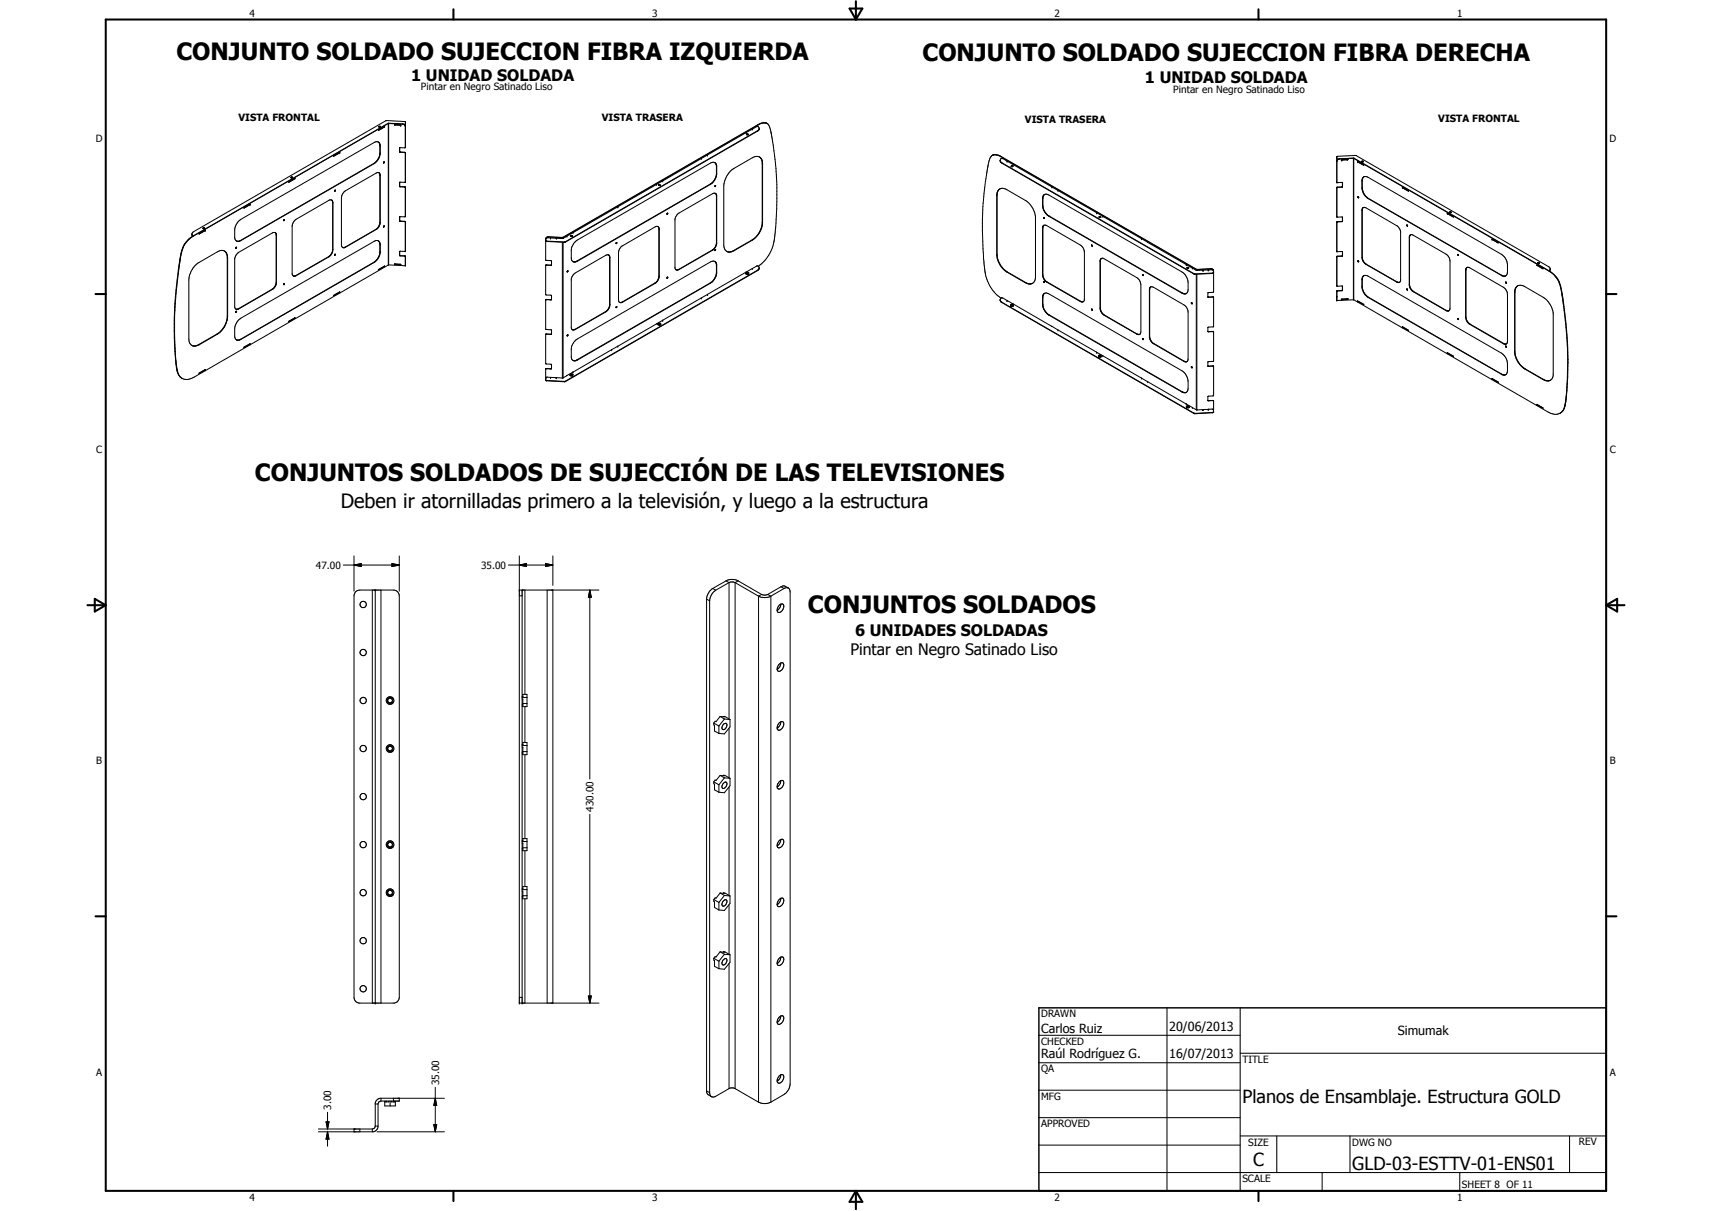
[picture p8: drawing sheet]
<svg xmlns="http://www.w3.org/2000/svg" width="594mm" height="420mm" viewBox="0 0 594 420" stroke-linecap="round" stroke-linejoin="round" font-family="sans-serif">
<defs><g id="words">
<g font-size="8.2">
<text x="61.2" y="20.7">CONJUNTO SOLDADO SUJECCION FIBRA IZQUIERDA</text>
<text x="320.1" y="21.3">CONJUNTO SOLDADO SUJECCION FIBRA DERECHA</text>
<text x="88.5" y="166.8">CONJUNTOS SOLDADOS DE SUJECCIÓN DE LAS TELEVISIONES</text>
<text x="280.4" y="212.9">CONJUNTOS SOLDADOS</text>
</g>
<text font-size="6.9" x="118.2" y="176.2">Deben ir atornilladas primero a la televisión, y luego a la estructura</text>
<g font-size="6.3">
<text x="431.1" y="382.6">Planos de Ensamblaje. Estructura GOLD</text>
<text x="434.8" y="404.7">C</text>
<text x="469.2" y="406">GLD-03-ESTTV-01-ENS01</text>
</g>
<g font-size="5.5">
<text x="142.7" y="28">1 UNIDAD SOLDADA</text>
<text x="397.3" y="28.7">1 UNIDAD SOLDADA</text>
<text x="296.8" y="220.6">6 UNIDADES SOLDADAS</text>
<text x="295.1" y="227.1">Pintar en Negro Satinado Liso</text>
</g>
<g font-size="4.4">
<text x="361.3" y="358.4">Carlos Ruiz</text>
<text x="405.7" y="357.7">20/06/2013</text>
<text x="485" y="359.2">Simumak</text>
<text x="361.3" y="367.1">Raúl Rodríguez G.</text>
<text x="405.7" y="367.2">16/07/2013</text>
</g>
<g font-size="3.5">
<text x="86.6" y="5.8">4</text>
<text x="226.3" y="5.8">3</text>
<text x="365.9" y="5.8">2</text>
<text x="505.6" y="5.8">1</text>
<text x="146.1" y="31.4">Pintar en Negro Satinado Liso</text>
<text x="407.1" y="32.3">Pintar en Negro Satinado Liso</text>
<text x="82.7" y="42">VISTA FRONTAL</text>
<text x="208.8" y="42.1">VISTA TRASERA</text>
<text x="355.7" y="42.7">VISTA TRASERA</text>
<text x="499.1" y="42.2">VISTA FRONTAL</text>
<text x="33.3" y="49.4">D</text>
<text x="558.5" y="49.4">D</text>
<text x="33.4" y="157.3">C</text>
<text x="558.6" y="157.3">C</text>
<text x="109.6" y="197.4">47.00</text>
<text x="167" y="197.4">35.00</text>
<text x="33.4" y="265.2">B</text>
<text x="558.6" y="265.2">B</text>
<text x="206" y="281.7" transform="rotate(-90 206 281.7)">430.00</text>
<text x="361.3" y="353">DRAWN</text>
<text x="361.3" y="362.5">CHECKED</text>
<text x="431.1" y="368.7">TITLE</text>
<text x="33.4" y="373.2">A</text>
<text x="152.4" y="376.5" transform="rotate(-90 152.4 376.5)">35.00</text>
<text x="361.3" y="372.1">QA</text>
<text x="558.6" y="373.2">A</text>
<text x="361.3" y="381.6">MFG</text>
<text x="115" y="385.1" transform="rotate(-90 115 385.1)">3.00</text>
<text x="361.3" y="391.1">APPROVED</text>
<text x="433.1" y="397.5">SIZE</text>
<text x="469.2" y="397.5">DWG NO</text>
<text x="547.9" y="397.4">REV</text>
<text x="431.1" y="410.2">SCALE</text>
<text x="507.3" y="412.3">SHEET 8 OF 11</text>
<text x="86.6" y="416.7">4</text>
<text x="226.3" y="416.7">3</text>
<text x="365.9" y="416.7">2</text>
<text x="505.6" y="416.7">1</text>
</g>
</g></defs>
<g fill="none" stroke="#000" stroke-width=".35">
<path d="M115.7 54.1l2.2-1.2zM129.7 56.7l.1 .1M129.7 56.7l-46.2 26.7M129.8 56.8l-46.2 26.7M131.2 49.3l.6 1v3.1a4.9 4.9 0 0 1-2.1 3.3M131.5 44l.4-.2v.3M131.5 59.9l.3 .7v16.8l-.5 1.3-.9 .9M131.5 43.9l.4 .2M131.5 43.9l.5 .1M131.6 43.9h.3M131.6 44.1h.1M131.6 44v.1"/>
<path d="M131.8 53l.1 .1M131.8 50.6l.1 .1M131.8 44l.1 .1M131.9 44.1h.1M131.9 53.1l-.6 2.1-1.5 1.6M131.9 50.7a1.29 1.29 0 0 0-.6-1.4 1.29 1.29 0 0 0-1.5 .1l-46.2 26.7-1.5 1.6-.7 1.8v3l.7 1.1M131.9 50.7v2.4M133.1 56.3h.3l-.2 .3zM133.3 56.2l-.2 .3M133.4 44h.1M133.4 43.9v.1M133.4 44l-2.1 1.3"/>
<path d="M133.5 44l-2.2 1.3M134.7 42.8h.1M134.7 42.8l-67.8 39.2M134.7 42.8h.2M134.7 42.8v49.1M134.7 42.8l-67.7 39.2M134.9 42.8l4.8 .3M134.9 42.8v49.1M134.9 42.8l4.8 .2M134.9 42.8h.1M134.9 42.8h-.2M137 43.3h.1"/>
<path d="M137.1 43.3h2M137.1 43.2v.1M138.7 51.3v1.4M138.7 52.6v.1M138.7 52.7l.1 .1M138.7 51.3v.1M138.7 52.7h.2M138.8 52.8h.1M138.8 51.2h.1M138.8 51.2l-.1 .1M138.8 51.2h1.8M138.8 52.8l1.7 .1"/>
<path d="M138.9 52.7l-.1 .1M138.9 52.7l1.6 .1M139 43.3h.1M139.7 43l1 .7v7.5M139.7 43.1l.8 .3 .2 .5M139.7 43v.1M140.5 52.9l.2 .1-.1 10.2M140.5 52.8l.2 .3M140.5 52.8v.1M140.6 42.2l-6.7-.3-66.7 38.5-.6 .9M140.6 42.2v.1M140.6 42.3v.9l-.2 .1"/>
<path d="M140.7 51.1l-.1 .1M140.7 42.4l-.2 .9M248 56.4l.7 1.1v3.1a5.1 5.1 0 0 1-2.1 3.3M248.1 56.4l-.7-.1-.8 .3-46.2 26.7a5.2 5.2 0 0 0-2.2 3.3l.1 3.4 .7 .8M248.1 56.4l.5 1.3M248.6 57.7l.1 .1M248.6 57.7v2.5M259 46.7h.6M259 46.7l.3-.3 .3 .3M259 46.7h.1M259.1 46.7l.4 .1M259.2 46.7v.1"/>
<path d="M259.2 46.7h.3M259.5 46.7v.1M259.6 46.7l-.1 .1M262.8 45.5a.8 .8 0 0 0 .6-.9 .8 .8 0 0 0-.9-.7l-48.1 27.9M262.8 45.4v.1M262.8 45.5l-66.6 38.5M262.8 45.4l-66.6 38.5M263.1 43.2l.1 .1M263.1 43.2l-67.8 39.1M263.2 43.3l-67.8 39.1M263.4 44.7l-.6 .7M263.5 54.5l.7 .7 .3 1.1v21.3a7.8 7.8 0 0 1-3.5 5.7"/>
<path d="M264.5 56.7l.1 .1M264.6 56.8a2.16 2.16 0 0 0-1-2.3 2.16 2.16 0 0 0-2.5 .2l-6.4 3.7a8 8 0 0 0-3.5 6.2v20.4a2.17 2.17 0 0 0 1 2.2 2.17 2.17 0 0 0 2.5-.2M264.6 56.8v20.4M265.6 42.6l.2 .1M265.6 42.6v.1M265.6 42.6l-1.2 .1-1.3 .5M265.6 42.7h.2M265.6 42.7l-1.2 .1-1.2 .5M265.8 42.7a3.2 3.2 0 0 1 1.7 3.1l1.8 12.7 .3 5.6-.1 7.1a50 50 0 0 1-1.7 15.4 13.2 13.2 0 0 1-4.6 5.8M265.8 42.7l.4 .1M344.4 53.9a3.4 3.4 0 0 1 3 .4M344.7 53.8h1.4l1.2 .6"/>
<path d="M344.8 53.7a4.3 4.3 0 0 0-1.9 3.9l-.9 5.3-.9 8.7-.2 8.4 .2 6.3a41.5 41.5 0 0 0 1.7 11.4 12.7 12.7 0 0 0 4.5 5.7M347 55.7l.6 .9M347.3 54.4l67.8 39.1M347.4 54.3l-.1 .1M347.4 54.3l67.8 39.1M347.6 56.5a.74 .74 0 0 1-.5-.9 .74 .74 0 0 1 .9-.6l63.7 36.8M347.6 56.5v.1M347.6 56.5l66.7 38.5M347.6 56.6l66.7 38.5M350.9 57.8h.5M350.9 57.8l.2-.3 .4 .2-.5 .1M350.9 57.8h.1"/>
<path d="M351 57.8h.3M463.8 54.5l.4-.3 6.4-.2 67 38.6 .3 .6-.3 .9M463.8 54.5v.1M463.8 54.5l.2 .8M464 55.3l.1 .1M464 55.3v.2M464.9 55.1l-1 .7v7.4l1.9 .1 .1 1.5M464.9 55.1v.1M464.9 55.2l-.8 .3-.2 .5M465.5 55.4l2.2-.1-.2 .2M465.5 55.4l2 .1M467.5 55.4h.2"/>
<path d="M467.5 55.3v.2M467.5 55.3l-2 .1M469.6 54.9l-4.7 .2M469.6 54.9v49.1M469.6 54.9h.3M469.7 54.9l-4.8 .3M469.7 54.9h.1M469.8 54.9v49.1M469.8 54.9l67.8 39.2M469.9 54.9h-.1M469.9 54.9l67.8 39.1M471.1 56l2.1 1.4z"/>
<path d="M472.5 56h.6l-.5 .2M472.5 56l.1 .2M472.5 56h.1M472.6 56l.5 .1M472.6 56.2h.3M70.4 79.2h.6M70.4 79.2l.1 .1M70.4 79.2l.3-.2 .3 .3M70.5 79.3h.4M70.6 79.3h.1M70.6 79.3h.3M71 79.3h-.1"/>
<path d="M84.7 72.1l2.1-1.2zM98.4 76.5l.1 .1M98.5 76.6h.1M98.6 76.2l-.1 .4M98.6 76.2l-.2 .3M101 61.6v.1M101 61.6h.5M101 61.6h.1M101 61.7h.1M101.1 61.6v.1M101.1 61.7h.3M101.1 61.6h.3"/>
<path d="M101.4 61.6v.1M101.5 61.5l-.5 .1M101.5 61.5h.1M101.5 61.5v.1M101.5 61.6l-.1 .1M102.3 62h.1M102.3 61.9v.1M102.3 62l-2.1 1.2M102.4 62l-2.2 1.2M115 69.4h-.7l-11.5 6.7-1.1 1.2-.3 .9v16.9a.86 .86 0 0 0 1.4 .5M115 69.4l.2 .1M115.1 69.4l.4 1"/>
<path d="M115.3 69.6l.1 .7M115.4 70.3v16.3M115.4 70.3l.1 .1M115.5 70.4v16.3M116.2 66l-.1 .3M116.2 66h.2M116.3 66h.1M116.3 66l-.2 .3M116.4 66l-.1 .3h-.2M130.4 79.6l-10.6 6.1M130.4 79.6h.1M130.5 79.6l-10.6 6.2"/>
<path d="M131.8 60.8l.1 .1M131.8 77.1l.1 .1M131.9 60.9v16.3M131.9 60.9a.86 .86 0 0 0-.4-1 .86 .86 0 0 0-1 .2l-10.6 6.1a3.2 3.2 0 0 0-1.4 2.4v16.4l.5 .9M131.9 77.2l-.5 1.5-.9 .9M133.1 78.4l.3 .1-.3 .3zM133.3 78.4l-.2 .3M138.7 75.3h.1M138.7 63.3v1.3l.2 .1M138.7 75.3v1.3M138.7 64.6l.1 .2M138.7 76.5v.1"/>
<path d="M138.7 76.6l.1 .2M138.7 76.6l.2 .1M138.8 75.2h.1M138.8 75.2l-.1 .1M138.8 76.8h.1M138.8 64.8h.1M138.8 63.2h.1M138.8 63.2l-.1 .2M138.8 75.2h1.8M138.8 63.2h1.8M138.8 76.8l1.7 .1M138.8 64.8l1.7 .1"/>
<path d="M138.9 76.7l-.1 .1M138.9 64.7l-.1 .1M138.9 64.7l1.6 .1M138.9 76.7l1.6 .1M140.5 64.9l.2 .1-.1 10.2M140.5 76.9h.1M140.5 64.8l.1 .1M140.5 76.8h.1M140.5 76.8v.1M140.5 64.8v.1M140.6 64.9h.1M140.6 76.8v.1"/>
<path d="M140.6 76.9v.1M140.6 64.9v.1M140.6 76.9l.1 .1M140.6 75.2h.1M140.6 77h.1M140.6 65l.1 .1M140.6 63.2h.1M140.7 77l-.1 10.2M212.3 72.9v.1M212.3 73l-16.9 9.7M214.4 71.8l-2.1 1.1M228.3 78.6l.1 .1"/>
<path d="M228.4 78.7h-1l-11.3 6.6a3 3 0 0 0-1.5 2.4v16.3l.4 .9M228.4 78.7l.2 .5v16.9l-.4 1.2-1 .9M228.4 78.7l.4 .5v16.9l-.5 1.3-.9 .9M228.5 64.3h.6M228.5 64.3l.4-.2 .2 .1-.1 .2M228.5 64.3l.2 .1M228.6 64.3v.1M228.6 79.5h.2M228.7 64.4h.3M228.7 64.3l.3 .1M228.7 64.3h-.1M231.6 74l.1 .3h-.3"/>
<path d="M231.6 74l-.2 .3M231.6 74h.1M246.5 63.9h.1M246.5 63.9l-46.3 26.7M246.6 63.9l-46.2 26.7M248.2 67.1l-.9 .1-11.7 6.7-1.1 1.2-.3 1v16.9l.5 .6M248.2 67.1l.4 .8M248.2 64.3l-.1 .4M248.2 67.1l.5 .6v16.9l-.5 1.3-.9 .9M248.6 60.2h.1M248.6 60.2a4.8 4.8 0 0 1-2.1 3.7M248.6 67.9v16.4"/>
<path d="M248.6 67.9l.1 .1M264.5 77.1l.1 .1M264.6 77.2a8 8 0 0 1-3.5 6.1M346 67.8l-.1 .1M346 67.8v20.4M346.2 66.6l-.2 1.2M347 65.5l-1 1.2-.1 .7v21.3a7.8 7.8 0 0 0 3.5 5.7M347 65.5l1-.2 1 .3 6.8 3.9a8.1 8.1 0 0 1 3.5 5.7v21.2a2.14 2.14 0 0 1-1.2 2 2.14 2.14 0 0 1-2.3-.3M347 65.5l-.8 .9M361.8 68.9a1.31 1.31 0 0 1 .6-1.4 1.31 1.31 0 0 1 1.5 .1l46.8 27.1 1.1 1.6 .5 1.7-.1 3.1-.8 .8M361.8 68.9v2.4M361.8 79.1v16.3"/>
<path d="M361.8 71.3a4.8 4.8 0 0 0 2.1 3.7M361.9 71.3h-.1M361.9 68.8l-.1 .1M361.9 79l-.1 .1M362.2 75.4l.2 .4zM362.2 75.4v.1M362.2 75.5l.1 .2M362.2 78.1l-.4 1M362.3 78.1l.9 .2 11.7 6.7 1.1 1.2 .3 1.3v16.3l-.3 .8h-1.1M362.3 78.1l-.4 .7v16.8a3.3 3.3 0 0 0 1.4 2.2M362.3 75.7h.1M362.4 75.7l.1 .1"/>
<path d="M362.5 67.5l-.6 1v3.1a4.9 4.9 0 0 0 2.1 3.3M363.9 75l46.3 26.7M364 74.9l46.2 26.7M364 74.9l-.1 .1M365 64.9h.1M381.4 75.4h.5M381.4 75.2v.2M381.4 75.4h.6M381.5 75.2h-.1M381.5 75.2h.3M381.5 75.4h.3M381.8 75.2h.1"/>
<path d="M381.9 75.2l.1 .2M382 75.4h-.1M464 64.9v.1M464 76.9v.1M464 64.9l-.1 10.3 1.9 .2M464 76.9l-.1 10.3M464 65l-.1 .2M464 77l-.1 .2M465.7 64.9h.1M465.7 76.8v.1M465.7 76.8l-1.7 .1M465.7 64.9h-1.7"/>
<path d="M465.7 64.9l-1.7 .1M465.7 76.9l-1.7 .1M465.8 75.4l.1 1.4M465.8 76.8h-.1M465.8 64.8l-.1 .1M465.8 75.4h.1M465.8 76.6l.1 .2M465.8 64.7l.1 .1M465.9 64.8l-.2 .1M465.9 76.8l-.2 .1M471.3 68.2l.1 .4M471.3 68.2l.2 .4"/>
<path d="M471.4 68.6h.1M472.6 62.7a1.3 1.3 0 0 1 .6-1.3 1.3 1.3 0 0 1 1.5 .1l46.3 26.7a4.7 4.7 0 0 1 2.1 3.7l-.1 3-.5 .8M472.6 62.7v2.5M472.6 72.9v16.4M472.6 72.9l.3-.8 .9-.1 10.8 6.3a3.3 3.3 0 0 1 1.4 2.1v16.9l-.3 .6M472.6 65.2a4.7 4.7 0 0 0 2.1 3.7M472.7 62.7h-.1M472.7 65.2h-.1M472.7 72.9h-.1M473.1 72l-.4 .6v16.9a3.1 3.1 0 0 0 1.4 2.2M473.3 61.3l-.6 1.1v3a4.7 4.7 0 0 0 2.1 3.4M474.7 68.9l46.3 26.6"/>
<path d="M474.8 68.8l46.3 26.7M474.8 68.8l-.1 .1M486.7 65l2.1 1.3zM488.1 78.1l.3 .3M488.2 78.1h-.1M488.2 78.1h.1M488.3 78.1l.1 .3M502.2 74l2.2 1.3zM503 73.7l.3-.2 .3 .2-.2 .1M503 73.7l.4 .1M503 73.7h.6M503.4 73.7l-.2 .1"/>
<path d="M503.4 73.7h.1M503.5 73.7v.1M64.4 84.2l-1.4 2.8-.6 3.7a144 144 0 0 0-1.5 33.4l.6 4.8M64.4 84.2h.1M64.5 84.2l-.2 .3a28.7 28.7 0 0 0-2.4 10.4l-.6 4.6a130.5 130.5 0 0 0-.5 22.5l.7 6.3M66.6 81.3l.4 .6M66.6 81.3l.2 .5M66.6 81.2v.1M66.9 82l-1.3 .9-1.2 1.3M66.9 82h.1M67 82l-2.5 2.2M69.1 81.1l2.1-1.3z"/>
<path d="M77.9 87.1l.6 .7 .4 1.1v21.3a7.8 7.8 0 0 1-3.6 5.7M78.9 89.3l.1 .1M79 89.4v20.4M79 89.4a2.16 2.16 0 0 0-1.1-2.3 2.16 2.16 0 0 0-2.5 .3l-6.3 3.7a7.9 7.9 0 0 0-3.6 6.1v20.4a2.06 2.06 0 0 0 2.8 2.3M81.8 86.1h.1M82 85.8l-.2 .3M82 85.8h.1M82 85.8l-.1 .3M82 85.9h.1M82.1 85.8l-.3 .3M83.5 83.4l.1 .1M83.5 83.4l-1.5 .2"/>
<path d="M83.6 83.5l-.8 .3-.7-.2M95.5 80.7l.3 .9M95.8 81.6v16.3M95.8 97.9a3.2 3.2 0 0 1-1.4 2.5M95.8 97.9l.1 .1M95.8 81.6l.1 .1M98.6 98.4l-.2 .3M98.6 98.4l.1 .3h-.3M102.7 95.6h.1M102.7 95.6l-.6 .2M114 89.1l-11.3 6.5M114 89.1h.1"/>
<path d="M114.1 89.1l-11.3 6.5M115.4 86.6l.1 .1M115.4 86.6l-.5 1.5-.9 1M115.5 86.7a3.1 3.1 0 0 1-1.4 2.4M116.2 88.2l-.1 .3M116.2 88.2l.1 .3h-.2M116.3 88.2l-.2 .3M118.9 85.9h.1M119.8 85.7l.1 .1M119.8 85.7l-.8 .2M119.9 85.8l-.9 .1M129.7 91l.1 .1"/>
<path d="M129.7 91l-46.2 26.7M129.8 91.1l-46.2 26.7M131.2 83.6l.6 .5 .1 .9M131.6 83.9l-.8-.5-1 .3-46.2 26.7a5.1 5.1 0 0 0-2.2 3.4v3.1l.7 1M131.7 84.1l.1 3.6a4.9 4.9 0 0 1-2.1 3.3M131.8 87.3l.1 .1M131.8 84.9l.1 .1M131.9 87.4l-.6 2.1-1.5 1.6M131.9 85v2.4M133.4 92.4h.1M133.4 92.4l-2.1 1.2M133.4 92.3v.1"/>
<path d="M133.5 92.4l-2.2 1.2M134.7 91.9l-67.4 39a3.6 3.6 0 0 1-5.8-2M134.9 91.9l5.7 .3M134.9 91.9h-.2M137 91.6l.1 .1M137 91.7h.1M137 91.6l2.1 .1M137.1 91.7h2M137.1 91.6l2 .1M137.1 91.6v.1M138.7 87.2v1.4M138.7 88.5v.1"/>
<path d="M138.7 88.6l.1 .2M138.7 87.2v.1M138.7 88.6l.2 .1M138.8 87.2h.1M138.8 87.2h-.1M138.8 88.8h.1M138.8 87.2h1.8M138.8 88.8l1.7 .1M138.9 88.7l-.1 .1M138.9 88.7l1.6 .1M140.5 88.9h.1M140.5 88.8h.1"/>
<path d="M140.5 88.8v.1M140.6 88.8v.1M140.6 92.2h.1M140.6 87.2h.1M140.6 88.9l.1 .1M140.7 88.9l-.1 3.3M140.7 90.7v.2M140.7 90.8v.2M189.4 83.6l.3 .2M189.4 83.5l.3 .2M189.4 82.8v7.4l2 .4v1.3l-.2 .2M189.4 82.8v.2"/>
<path d="M189.5 92l-.1 .2M189.5 92h.1M189.5 91.9l-.1 10.3 .2 .2h1.7l.1 1.5M189.5 82.7l-.1 .1M189.5 82.6l-.1 .8M189.6 92l1.6 .1M189.6 91.9h-.1M189.6 91.9v.1M189.6 91.9l1.6 .1M189.7 83.7v.1M189.7 83.8l6.2 .3M189.7 83.7l6.2 .2"/>
<path d="M190.4 82.2l4.7 .3M190.4 82.2l4.8 .2M190.4 82.2l-.9 .5M190.4 82.2l-.7 .1-.3 .5M190.4 82.2h.1M191 82.5l-1.5 .1M191 82.5h.1M191 82.5l2.1 .2M191.2 92h.1M191.2 92v.1M191.3 91.9v.1M191.4 91.9h-.1"/>
<path d="M193 82.7h2.4M193 82.6v.1M195.1 82.5v.3M195.1 84.1v47M195.2 82.4l-.1 .1M195.2 82.4h.1M195.3 82.3l-.1 .1M195.3 82.3l.1 .1M195.4 82.4l-.3 .1M195.4 82.4v.3M195.4 84.1v47M195.9 83.9v.2"/>
<path d="M196.2 83.9v.1M196.2 84l-.3 .1M196.2 83.9h-.3M196.9 94l.2 .1-.3 .3zM197 93.9l-.2 .4M198 81.9l.3-.2 .3 .2M198 81.9l.1 .1M198.1 82h.4M198.2 82h.1M198.2 82h.3M198.5 82h.1M198.5 81.8l-.5 .1"/>
<path d="M198.6 81.9l-.1 .1M198.8 90.7l.2 .1M200.2 90.6h.2M200.2 90.6l-1.2 .2M200.4 90.6l-1.4 .2M211.2 88.4l-1 .2-10.6 6.1-1.1 1.2-.3 1v16.8l.5 .8 .9-.2M211.2 88.4l.3 .3 .2 .7M211.2 88.4l.3 .7v16.9l-.3 .9-1.1 1.2M211.5 89.3l.2 .1M211.7 89.4v16.3M213.8 84.2h.3l-.3 .3zM213.9 84.1l-.1 .4"/>
<path d="M227.2 98.2l-11.3 6.6M227.2 98.2l.2 .1M227.4 98.3l-11.3 6.5M228.6 95.8h.2M231.4 96.4v.1M231.6 96.1l.1 .3-.3 .1M231.6 96.1l-.2 .4M231.6 96.1l-.1 .3M234.6 93.6h.1M235.5 93.5h.1M235.5 93.5l-.8 .1M235.6 93.5l-.9 .1"/>
<path d="M246.5 98.2h.1M246.5 98.2l-46.3 26.6M246.6 98.2l-46.2 26.7M247.2 86.7l-11.7 6.8M247.2 86.7l.1 .1M247.3 86.8l-11.7 6.7M248 90.7l.7 1.1v3.1a5.1 5.1 0 0 1-2.1 3.3M248.1 86.7h.3l-.2 .3zM248.2 86.5l-.1 .4M248.6 92a1.24 1.24 0 0 0-.6-1.3 1.24 1.24 0 0 0-1.4 .1l-46.2 26.8a5 5 0 0 0-2.2 3.3l.1 3.4 .7 .8M248.6 92l.1 .1M248.6 94.5h.1"/>
<path d="M248.6 94.5a4.8 4.8 0 0 1-2.1 3.7M248.6 92v2.5M248.6 84.3h.1M248.6 84.3a3.2 3.2 0 0 1-1.4 2.4M252.3 87.3l.6 .2M254.6 86.9l.1 .1M254.6 86.9l-1.5 .5M258.8 94.7l.3 .5M258.8 94.7l.3 .3M259.1 95.2h.5M259.1 95v.2M259.1 95h.5"/>
<path d="M259.2 94.7h.3zM259.2 94.7h.1M259.6 95v.2M259.8 94.7l-.2 .5M259.8 94.7l-.8-.3-.2 .3M259.8 94.7l-.2 .3M261 83.3l-6.4 3.6M261 83.3h.1M261 93.2h.1M261.1 83.3l-6.4 3.7M262.8 93.9l-66.6 38.5M262.8 93.8l-66.6 38.4"/>
<path d="M262.8 93.8v.1M263.2 92.4l-.7-.1-48.1 27.8M263.2 92.4a.91 .91 0 0 1-.4 1.5M263.4 93.1l-.6 .7M346 88.2l-.1 .1M346 88.2a7.9 7.9 0 0 0 3.5 6.2M349.4 94.4l6.4 3.7M349.5 94.4h-.1M349.5 94.4l6.4 3.6M355.9 98l1.1 .5 1.3-.2M355.9 98l-.1 .1M361.8 95.4l.5 1.5 .9 1"/>
<path d="M361.9 95.4h-.1M362.2 97.6l.3 .4M362.2 97.6l.1 .4M362.2 97.6l.1 .1M362.3 98h.1M362.3 97.7h.1M362.4 97.7l.1 .2M362.5 97.9l-.1 .1M363.2 97.9l11.7 6.7M363.3 97.8l11.7 6.7M363.3 97.8l-.1 .1M378.9 85l.1 .4"/>
<path d="M378.9 85l-.2 .2 .3 .2M378.9 85l.1 .3M379 85.3h.1M381.7 90.6v16.3M381.8 90.6h-.1M382.1 89.7l.6-.1 .5 .2 11.3 6.5a3.2 3.2 0 0 1 1.4 2.5v16.3a.88 .88 0 0 1-.4 .9 .88 .88 0 0 1-1-.1M382.1 89.7l-.4 .9M382.1 89.8l-.3 .5v16.9l.5 1.2 .9 .9M382.2 89.7l-.1 .1M396.1 82.8h.1M396.5 95.2l.2 .3M396.5 95.2l.2 .4"/>
<path d="M396.5 95.2l-.1 .3 .3 .1M396.7 95.6h.1M398.2 84v.1M398.9 99.9v17.2a3.3 3.3 0 0 0 1.4 2.2M399.3 99.5l-.2 .3M411.6 91.8l3.5 2M411.9 93l.1 .1M411.9 93l.2-.2 .4 .2M411.9 93h.6M412 93.1h.4M412.5 93l-.5 .1M414.3 95.1l.3 .1"/>
<path d="M414.3 95v.1M414.3 95h.3M414.6 95v.2M415.1 93.8h.1M415.1 93.5v.3M415.1 95.1v47.1M415.1 93.8l.3 .1M415.2 93.4l.1 .1M415.2 93.4l-.1 .1M415.3 93.5v.4M415.3 95.1v47.1M417.5 93.7l-2.1 .2"/>
<path d="M419.3 93.6h.1M419.3 93.6h1.7M419.3 93.6l-2 .1M420.1 93.3l-5 .2M420.1 93.2l-4.8 .3M420.1 93.3l.8 .3M420.1 93.2l.5 .1 .4 .4M420.1 93.2v.1M420.8 94.7v.2M420.8 94.7l-6.2 .3M420.8 94.9l-6.2 .3M420.9 93.6l.1 .1"/>
<path d="M421 93.6l.1 .4M421 93.7l.1 7.6-1.9 .3M421 93.7l.1 .7M421.1 94.5l-.3 .2M421.1 94.7l-.3 .2M463.9 87.2l.1 .1M464 87.3h1.8M464 88.9h.1M464 88.9l-.1 10.3 2 .2M464 88.9l-.1 .3M465.7 88.8v.1M465.7 88.8l-1.7 .1"/>
<path d="M465.7 88.9h-1.7M465.8 99.3l.1 1.4M465.8 88.7l-.1 .1M465.8 87.3l.1 .1M465.8 88.6l.1 .1M465.9 87.4v1.3M465.9 88.7l-.2 .2M471.2 90.6l.3 .2M471.2 90.6h.1M471.2 90.6l.2-.1 .1 .3M471.3 90.5l.2 .3M472.6 97v2.5"/>
<path d="M472.6 99.5a4.7 4.7 0 0 0 2.1 3.7M472.6 89.3a3 3 0 0 0 1.4 2.4M472.7 97h-.1M472.7 99.4l-.1 .1M472.7 89.2l-.1 .1M473.1 95.8l-.4 .9v3a4.7 4.7 0 0 0 2.1 3.4M473.2 95.7l.7-.2 .8 .3 46.3 26.7a4.7 4.7 0 0 1 2.1 3.7l-.1 3-.5 .8M473.3 95.6l-.5 .6-.2 .8M474 91.7l10.6 6.1M474.1 91.7l10.7 6.1M474.1 91.7h-.1M484.6 97.8l1.1 .1"/>
<path d="M484.8 97.8l.7 .2M484.8 97.8h-.2M485.7 97.9l-.2 .1M489.1 82.3v16.4M489.1 82.3l-.1 .1M489.1 98.7a3 3 0 0 0 1.5 2.4M489.1 98.7l-.1 .1M489.5 81.5l-.4 .8M505.8 88.3l.3 .3zM505.9 88.3l.2 .3M508.6 93.7v16.4M508.7 93.2l.4-.4 .9 .1 11.7 6.8 1.2 1.5 .2 17.2-.2 .7-.3 .3"/>
<path d="M508.7 93.2l-.1 .5M508.7 93.7h-.1M508.8 93.2l-.1 17.1a3.3 3.3 0 0 0 1.4 2.1M509.1 92.8l-.3 .4M517.8 82.9l2.1 1.4zM521 95.5l.5 .3M521.1 95.5l.5 .3M521.1 95.5h-.1M521.6 95.8h.7M522.6 95.7l-1.1 .1M522.6 97.8l.1 .4M522.6 97.8l-.2 .2 .3 .2"/>
<path d="M526.2 99.6l-.5 1.8M526.5 99.3l-.3 .2M533.3 91.9l2.1 1.4zM533.5 91.3l.2-.2 .4 .2M533.5 91.3l.1 .1M533.5 91.3h.6M533.6 91.4h.4M534.1 91.3l-.5 .1M537.6 94.1l1.5 1.2 1.1 1.3M537.7 94l1.5 1.2 1.1 1.3M537.7 93.9l-.1 .1M537.7 93.9v.1"/>
<path d="M537.9 93.6l-.2 .3M540.2 96.6a29.7 29.7 0 0 1 2.4 9.8 132.2 132.2 0 0 1 1 29.1l-.7 5.6M540.3 96.5l1.2 2.6 .6 2.9 1.2 9.2 .7 8.5a110.1 110.1 0 0 1-.9 20.9l-.1 .4M540.3 96.5l-.1 .1M69 119.5l.1 .1M69 119.5l-.4 .3M69.1 119.6l-.4 .2a2.35 2.35 0 0 1-2.2 0M75.3 115.9l-6.3 3.6M75.3 115.9l.1 .1M75.4 116l-6.3 3.6M78.9 109.8h.1M79 109.8a8 8 0 0 1-3.6 6.2"/>
<path d="M81.8 108.3v.1M82 108l-.2 .3M82 108l.1 .1-.3 .3M82 108.1h.1M82.8 107.1v.1M82.8 107.1l-.6 .2M83.5 117.7l.1 .1M83.5 117.7l-1.5 .2M83.6 117.8l-.8 .3-.7-.2M94.4 100.4l-11.6 6.7M94.4 100.4h.1M94.5 100.4l.7-.6 .7-1.5v-16.9a.86 .86 0 0 0-1.4-.6l-11.7 6.7-1 1.3-.4 .9v16.9a.89 .89 0 0 0 1.4 .6"/>
<path d="M94.5 100.4l-11.7 6.8M100.2 111.5l2.2-1.3zM102.3 110.4h.1M102.3 110.4l-2.1 1.2M102.3 110.2v.2M115.7 102.5l2.2-1.2zM189.6 104l-.2 .1M189.6 116l-.2 .1M189.6 104l1.6 .1M189.6 116h1.6M189.6 115.9l-.2 .1v10.1l1.9 .3v1.5M189.6 103.9h-.2v10.3l1.9 .3"/>
<path d="M189.6 115.9v.1M189.6 103.9v.1M189.6 115.9l1.6 .1M189.6 103.9l1.6 .1M191.2 104v.1M191.2 116h.1M191.2 104h.1M191.3 103.9v.1M191.3 104l-.1 .1M191.3 114.5l.1 .1M191.4 103.9l-.1 .1M191.4 115.9l-.2 .1"/>
<path d="M191.4 103.9h-.1M191.4 114.6v1.3M197 116.2l.1 .2-.3 .1M197 116.2l-.2 .3M199.6 114.3h.1M199.6 114.3l-1 .1M210.1 108.1l-10.5 6.2M210.1 108.1l.1 .1M210.2 108.2l-10.6 6.1M211.5 105.7h.2M211.7 105.7a3.2 3.2 0 0 1-1.5 2.5M213.9 106.3l-.1 .4"/>
<path d="M213.9 106.3h.1M214 106.3v.1M214 106.4l-.2 .3M215.9 104.8l-.9 .1M215.9 104.8h.2M216.1 104.8l-1.1 .1M228.3 112.3v.3M228.3 112.3l.4-.2 .6 .3M228.3 112.3l.1 .2M228.3 112.5v.1M228.3 112.6l.1 .2M228.4 112.8l.5 .1"/>
<path d="M228.4 112.5v.3M228.4 112.5l.5 .1M228.6 112.3l.4 .1zM228.7 112.3h.1M228.9 112.6v.3M229.3 112.4l-.4 .5M229.3 112.4l-.4 .2M347 104l.6 .9M347 104v.1M347.1 104.3l.5 .6M347.3 103.4h.7l17 9.8M347.3 103.4l-.3 .6"/>
<path d="M347.6 104.9l66.7 38.4M347.6 104.9l66.7 38.6M347.6 104.9h.1M350.7 105.7l.1 .5M350.7 105.7l.9-.1 .1 .3M350.7 105.7l.1 .3M350.8 106.2h.1M350.8 106.2v.1M350.8 106.3h.1M350.8 106v.3M350.8 106l.5 .1M350.9 106.3h.1"/>
<path d="M350.9 106.3h.4M351.1 105.7l.3 .1zM351.3 106.1v.2M351.6 106.2h.1M351.6 106.2l-.3 .1M351.7 105.9l-.1 .3M351.7 105.9l-.4 .2M361.8 103.2v2.4M361.8 105.6a4.8 4.8 0 0 0 2.1 3.7M361.9 105.6h-.1M361.9 103.1l-.1 .1M362.2 102.1l-.3 .7v3.1a4.9 4.9 0 0 0 2.1 3.3"/>
<path d="M362.2 101.9l.7-.3 1 .3 46.5 26.9 1.2 1.4 .6 1.5v3.7l-.8 .8M362.2 101.9l-.1 .2M362.3 101.9l-.5 1.3M362.5 101.8l-.2 .1M363.9 109.3l46.3 26.7M364 109.2l46.2 26.7M364 109.2l-.1 .1M365 113.2l50.1 29M365 113.2h.1M375 104.5l.9 .1M375 104.5l-.1 .1M378.8 107.2l.2 .4z"/>
<path d="M378.9 107.2l.1 .4M381.7 106.9l.5 1.6 1 .9M381.8 106.8l-.1 .1M383.2 109.4l11.3 6.5M383.2 109.3l11.3 6.6M383.2 109.3v.1M394.5 115.9l1 .1M394.5 115.9h.1M396.5 117.4l.2 .4M396.5 117.4l-.1 .3 .3 .1M396.5 117.4l.1 .3M396.6 117.7h.1"/>
<path d="M396.7 117.7v.1M398.9 100.4l.3-.8 1.1 .1 10.5 6.1a3 3 0 0 1 1.5 2.4v16.4l-.4 .8M398.9 100.4v16.4M398.9 100.4v.1M398.9 116.8h.1M398.9 116.8a3 3 0 0 0 1.5 2.4M400.3 119.3l10.5 6.1M400.4 119.2l10.6 6.1M400.4 119.2l-.1 .1M410.2 101.7l1.3 .2M410.2 101.6l1.1 .3M410.2 101.6v.1"/>
<path d="M411.7 101.8l-.2 .1M413.5 105.4h.1M413.5 105l.2 .4M413.6 105l-.2 .1 .1 .3M413.6 105l.1 .4M413.6 105.4h.1M419.1 115l.1 .1M419.1 114.9l.2 .2M419.1 103h.2M419.1 103l.2 .2M419.2 113.6l-.1 1.4M419.2 101.6l-.1 1.4"/>
<path d="M419.2 115v.1M419.2 115.1h.1M419.2 113.5v.1M419.2 101.6h.1M419.3 115.1h.1M419.3 103v.2M420.9 103v.1M420.9 115v.1M420.9 115.1h.2v10.1l-1.9 .3M420.9 115l.2 .2M420.9 103.1h.2M420.9 103l.2 .1"/>
<path d="M420.9 115.1h-1.6M420.9 103.1l-1.6 .1M420.9 103h-1.6M420.9 115l-1.6 .1M421.1 103.1v.2M421.1 103.1v10.1l-1.9 .3M463.9 102.8v.3M463.9 104.3h.1M464 100.9v.1M464 100.9l-.1 3.4M464 101l-.1 .1M465.5 103.8l2.2-.1-.2 .1"/>
<path d="M465.5 103.8h2M465.7 100.8v.1M465.7 100.8l-1.7 .1M465.7 100.9l-1.7 .1M465.8 100.7l-.1 .1M465.8 100.8l-.1 .1M465.8 100.6l.1 .1M465.9 100.7l-.1 .1M467.5 103.7v.1M467.7 103.7l-2.2 .1M469.6 104h.2M469.6 104l-5.6 .3"/>
<path d="M469.8 104l67.4 39a3.5 3.5 0 0 0 5.7-1.9M471.1 104.4l2.1 1.3zM474.7 103.2l46.3 26.6M474.8 103.1l46.3 26.7M474.8 103.1l-.1 .1M486.7 113.3l2.1 1.4zM488.1 100.4l.2 .2M488.1 100.3v.1M488.3 100.2l.1 .5M488.3 100.2l.1 .4M488.3 100.2l-.2 .1M488.3 100.5l.1 .1"/>
<path d="M488.4 100.6h.1M488.4 100.6v.1M490.4 101.2l-.7-.6-.7-1.5v-16.9a.82 .82 0 0 1 .5-.8 .82 .82 0 0 1 .9 .2l11.3 6.5a3 3 0 0 1 1.5 2.5v16.3l-.2 .7-.3 .3M490.4 101.2l11.3 6.5M490.6 101.1l11.3 6.6M490.6 101.1l-.2 .1M501.7 107.7l1 .2M501.9 107.7l.7 .2M501.9 107.7h-.2M502.8 107.8l-.2 .1M505.8 110.5l.3 .4zM505.9 110.5h.1"/>
<path d="M505.9 110.5l.2 .3M506.1 110.8v.1M508.6 110.1a3.2 3.2 0 0 0 1.4 2.4M508.7 110l-.1 .1M510 112.5l11.7 6.8M510.1 112.4l11.7 6.8M510.1 112.4l-.1 .1M521.7 119.3l.9 .1M521.8 119.2l.8 .2M521.8 119.2l-.1 .1M525.7 101.4v20.9a8.2 8.2 0 0 0 3.5 5.7M525.7 101.4l-.1 .1"/>
<path d="M61.5 128.5l.1 .4M61.5 128.9h.1M61.6 128.9l.8 1.7M62.5 130.7l.7 .6M69.1 129.5l2.1-1.3zM71.2 128.3l-2.1 1.2M84.7 120.4l2.1-1.1zM189.4 131.9l.3 .2M189.4 131.8v.1M189.4 131.9l.3 .1M189.6 127.9l-.2 .2M189.6 127.9l1.6 .1"/>
<path d="M189.6 127.8l-.2 .1v3.3M189.6 127.8v.1M189.6 127.8l1.6 .1M189.7 132v.1M189.7 132.1l6.2 .4M189.7 132l6.2 .3M191 130.9h-1.4l-.2 1M191 130.9h.1M191 130.9l2.1 .1M191.2 127.9h.1M191.2 127.9v.1M191.4 127.8l-.2 .2"/>
<path d="M193 131l2.1 .1M195.4 131.1h-.3M195.9 132.3v.2M196.2 132.4l-.3 .1M196.2 132.2v.2M196.2 132.2l-.3 .1M196.7 130.3h.1M196.7 130.3l-1.3 .8M197.8 130l.3 .4M197.8 130l.3 .2M198.1 130.4l.5 .1M198.1 130.2v.2"/>
<path d="M198.2 129.9v.1M198.4 129.8l-.2 .1M198.4 129.8v.1M198.4 129.9l-.2 .1M198.6 130.2v.3M198.6 130.2h-.5M198.8 125l.2 .1M198.8 129.1h.1M198.8 129.9l-.2 .6M198.8 129.9l-.8-.2-.2 .3M198.8 129.9l-.2 .3M200.2 124.8l.2 .1"/>
<path d="M200.2 124.8l-1.2 .3M200.4 124.9l-1.4 .2M214.4 120.1l-17.7 10.2M381.2 123.3l.1 .5M381.2 123.3l.9-.1 .1 .3M381.2 123.3l.1 .3M381.3 123.8h.1M381.3 123.8v.1M381.3 123.9h.1M381.3 123.6v.3M381.3 123.6l.5 .1M381.4 123.9h.1"/>
<path d="M381.4 123.9l.4 .1M381.5 123.4h.3zM381.8 123.7v.3M382.2 123.5l-.4 .5M382.2 123.5l-.4 .2M396.1 131.2h.1M410.2 136l1.2 .2M410.2 135.9l1.3 .3M410.2 135.9v.1M410.8 125.4l1.1 .1M411 125.3l.9 .1M411 125.3l-.2 .1"/>
<path d="M411.7 136.1l-.2 .1M413.4 127.3l.3 .3zM413.5 127.3l.2 .3M419.1 138.9l.2 .1M419.2 139v.1M419.2 127h.1M419.2 125.6v1.4M419.2 127l.1 .1M419.2 139.1h.1M419.2 125.5v.1M419.3 139v.1M419.3 127v.1"/>
<path d="M420.9 127l.2 .2M420.9 126.9l.2 .2v10.1l-1.9 .3v1.5M420.9 138.9l.2 .2M420.9 126.9v.1M420.9 138.9v.1M420.9 139l.2 3.3M420.9 139l-1.6 .1M420.9 138.9l-1.6 .1M420.9 127l-1.6 .1M420.9 126.9l-1.6 .1M502.2 122.3l2.2 1.4zM517.8 131.3l2.1 1.4z"/>
<path d="M521 129.8l1 .4 .6-.2M521.1 129.8l1.2 .2M521.1 129.8h-.1M522.6 120.1l-.2 .1 .3 .2M522.6 120.1l.1 .3M525.7 121.8l-.1 .1M529.1 128a7.8 7.8 0 0 1-3.5-5.7v-21.2a2.11 2.11 0 0 1 1.2-2 2.11 2.11 0 0 1 2.3 .3l6.4 3.7a7.8 7.8 0 0 1 3.5 5.7v21.3a1.95 1.95 0 0 1-1.8 2.1M529.1 128l6.4 3.7M529.2 128h-.1M529.2 128l6.4 3.6M535.5 131.7l1.4 .5 1.1-.3M535.6 131.6l1.5 .5"/>
<path d="M535.6 131.6l-.1 .1M411.7 140.2h.1M411.7 140.9l.1 .5M411.7 140.9l.4-.2 .5 .1 .1 .3M411.7 140.9l.1 .3M411.8 141.2l.1 .3M411.8 141.2l.5 .1M411.9 141.5h.1M411.9 141.5h.4M412 141h.3zM412.3 141h.1M412.3 141.3v.2"/>
<path d="M412.6 141.4h.1M412.6 141.4l-.3 .1M412.7 141.1l-.1 .3M412.7 141.1l-.4 .2M414.3 143.3l.3 .1M414.3 143.3v.2M414.3 143.5l.3 .1M414.6 143.4v.2M415.1 142.2h.1M415.1 142.2h.2M415.3 142.2h.1M417.5 142.1l-2.1 .1"/>
<path d="M419.3 142h.1M419.3 142h1.7l.1 .9M419.3 142l-2 .1M420.8 143.1v.1M420.8 143.1l-6.2 .3M420.8 143.2l-6.2 .4M421.1 142.9l-.3 .3M421.1 142.9l-.3 .2M533.3 140.3l2.1 1.3zM541.8 143.1l-.4 .3M542.2 142.7l-.3 .3M543 141l-.7 1.5"/>
<path d="M543 141l-.1 .1M119.1 196h19.5M122.8 196l2.5-.5v1.1zM122.8 192.9v12.2M136 195.5l2.6 .5-2.6 .6zM138.6 192.9v12.2M176.4 196h15.4M180.2 196l2.5-.5v1.1zM180.2 192.9v155.1h27.6M189.4 195.5l2.4 .5-2.4 .6zM191.8 192.9v10.2M123.3 205.4l1.6-.7h11.6a2 2 0 0 1 2.1 2v139.3a2.09 2.09 0 0 1-1.7 2h-12.4a1.98 1.98 0 0 1-1.7-2v-139.3z"/>
<path d="M129.2 204.7v143.3M130.2 204.7v143.3M132.2 204.7v143.3M180.2 204.7h27.6M180.2 206.7h1M181.2 204.7v143.3M182.2 204.7v36.2M189.9 204.7v143.3M191.8 204.7v143.3M204.7 204.7l.5 2.5h-1zM204.7 204.7v65.6M245.2 207.9l1 .5"/>
<path d="M246.2 208.4v170.7M247.3 204.2a4.7 4.7 0 0 0-2.1 3.3v171.3l.5 .9 1.2 .8M247.3 204.2l1.1 .6M248.4 204.8a4.9 4.9 0 0 0-2.2 3.6M251.9 201.5l1.1 .6M253 202.1l1-.2 1.1 .2M253 202.1l-4.6 2.7M253 202.1v47.3M255.1 202.1v175.6M255.1 202.1l8.1 4.7M256.2 201.5a4.7 4.7 0 0 0-4-.1l-4.9 2.8M256.2 201.5l-1.1 .6"/>
<path d="M256.2 201.5l8.1 4.7M263.2 206.8v175.6M263.2 206.8a5 5 0 0 0 3.7 .3l.6-.3M264.3 206.2l1 .3 1.1-.3M264.3 206.2l-1.1 .6M266.4 206.2l1.1 .6M267.5 206.8v175.6M270.5 209.8a.89 .89 0 0 1 1.4-.1 .89 .89 0 0 1 0 1.3 1.31 1.31 0 0 1-.7 1.3 1.31 1.31 0 0 1-1.5-.2l.1-1.2zM270.9 209.6l-.3 1.3-.9 .9M271 203.6l1.1-.3 1.5 .7M271 203.6l1.1 .6M271 203.6l-4.6 2.6"/>
<path d="M272.1 204.2l-4.6 2.6M273.6 204l.4 .6 .2 .8v170.6a4.6 4.6 0 0 1-2.1 3.7l-4.6 2.7M273.6 204l-.7-.1-.8 .3M270.5 230.3a.88 .88 0 0 1 1.3-.2 .88 .88 0 0 1 .1 1.3 1.31 1.31 0 0 1-.7 1.3 1.31 1.31 0 0 1-1.5-.2 2.21 2.21 0 0 1 .8-2.2zM270.9 230a2.4 2.4 0 0 1-1.2 2.2M136.2 242.4a1.01 1.01 0 0 0-1.5-.1 1.01 1.01 0 0 0 0 1.5 1.01 1.01 0 0 0 1.5-.2M136.2 259.1a1.01 1.01 0 0 0-1.5-.1 1.01 1.01 0 0 0 0 1.5 1.01 1.01 0 0 0 1.5-.2M181.2 241.7h.2v-.8h1.5v4.3h-1.7M181.2 244.4h.2M181.2 258.4h.2v-.8h1.5v4.2h-1.7M181.2 242.5h.2v2.4h-.2M181.2 259.2h.2v2.3h-.2"/>
<path d="M181.2 242h1.7M181.2 258.7h1.7M181.4 244.1h1.5M182.2 245.2v12.4M247.7 250.9v.6l.2 .2v1.9l1.6 .9M247.7 250.9l1.8 1M249.5 251.9v2.6M249.9 248.6l1.5 .1-.3-.1M249.9 248.6l-1.5 1.8-.2-.2-.5 .7M249.9 248.6l1.5 .9M251 251.4a.71 .71 0 0 1 1-.4 .71 .71 0 0 1 .1 1.1 .94 .94 0 0 1-.6 .9 .94 .94 0 0 1-1-.2zM251.1 248.6l.1 .1"/>
<path d="M251.1 248.6h.4l1.8 1M251.4 249.5l1.9 .1M251.4 249.5l-1.9 2.4M253 252.6v17.2M253.3 249.6v2.6l-1.9 2.4-1.9-.1M270.3 250.9a.92 .92 0 0 1 1.4-.5 .92 .92 0 0 1 .2 1.4 1.58 1.58 0 0 1-2.1 1.4 2.17 2.17 0 0 1 .5-2.3zM270.9 250.4a2.55 2.55 0 0 1-1.2 2.2M181.2 261h.2M181.4 260.8h1.5M182.2 261.8v29.2M247.7 271.3v.6l.2 .2v1.9l1.6 .9M247.7 271.3l1.8 1"/>
<path d="M249.5 272.3v2.6M249.9 269l-1.5 1.8-.2-.2-.5 .7M249.9 269l1.5 .9M251 271.8l.3-.3a.67 .67 0 0 1 .9 .1 .67 .67 0 0 1-.1 .9 .92 .92 0 0 1-.6 .9 .92 .92 0 0 1-1-.2zM251.1 269l.3 .2-1.5-.2M251.1 269l.1 .1M251.1 269l2.2 1M251.4 269.9l1.9 .1M251.4 269.9l-1.9 2.4M253 273.1v37.5M253.3 270v2.6l-1.9 2.4-1.9-.1M270.3 271.3a.92 .92 0 0 1 1.4-.4 .92 .92 0 0 1 .2 1.4 1.59 1.59 0 0 1-2.1 1.3l-.1-1.2z"/>
<path d="M270.9 270.8a2.54 2.54 0 0 1-1.2 2.2M136.2 292.5a1 1 0 0 0-1.5-.2 1 1 0 0 0 0 1.5 1 1 0 0 0 1.5-.2M181.2 291.7h.2v-.7h1.5v4.1h-1.7M181.2 294.4h.2M181.2 292h1.7M181.2 292.5h.2v2.4h-.2M181.4 294.1h1.5M182.2 295.1v12.5M204.7 282.5v65.5M270.3 291.7a.92 .92 0 0 1 1.4-.4 .92 .92 0 0 1 .2 1.4 1.31 1.31 0 0 1-.7 1.2 1.31 1.31 0 0 1-1.5-.1v-1zM270.9 291.3a2.55 2.55 0 0 1-1.2 2.2M136.2 309.1a1.01 1.01 0 0 0-1.5-.1 1.01 1.01 0 0 0 0 1.5 1.01 1.01 0 0 0 1.5-.2"/>
<path d="M181.2 308.4h.2v-.8h1.5v4.2h-1.7M181.2 309.2h.2v2.4h-.2M181.2 311.1h.2M181.2 308.7h1.7M181.4 310.8h1.5M182.2 311.8v36.2M247.7 312.1v.6l.2 .2v1.9l1.6 .9M247.7 312.1l1.8 1M249.5 313.1v2.6M249.9 309.8l-1.5 1.9-.2-.2-.5 .6M249.9 309.8l1.5 .9M251 312.6l.3-.3a.67 .67 0 0 1 .9 .1 .67 .67 0 0 1-.1 1 .9 .9 0 0 1-.5 .9 .9 .9 0 0 1-1.1-.3z"/>
<path d="M251.1 309.8l.3 .2-1.5-.2M251.1 309.8l.1 .1M251.1 309.8l2.2 1.1M251.4 310.7l1.9 .2M251.4 310.7l-1.9 2.4M253 313.9v17.2M253.3 310.9v2.5l-1.9 2.5-1.9-.2M270.3 312.1a.85 .85 0 0 1 1.1-.5 .85 .85 0 0 1 .6 .9l-.1 .3a1.6 1.6 0 0 1-2.1 1.6 2.1 2.1 0 0 1 .5-2.3zM270.9 311.7l-.3 1.2-.9 1M247.7 332.5v.7l.2 .1v2l1.6 .8M247.7 332.5l1.8 1M249.5 333.5v2.6"/>
<path d="M249.9 330.2l-1.5 1.9-.2-.2-.5 .6M249.9 330.2l1.5 .9M251 333a.75 .75 0 0 1 1.2-.2 .75 .75 0 0 1-.2 1.2l-.5 .6-.5 .2a.89 .89 0 0 1-.2-1.6zM251.1 330.2l.3 .2-1.5-.2M251.1 330.2l.1 .2M251.1 330.2l2.2 1.1M251.4 331.1l1.9 .2M251.4 331.1l-1.9 2.4M253 334.3v43.4M253.3 331.3v2.6l-1.9 2.4-1.9-.2M270.3 332.5a.92 .92 0 0 1 1.4-.4 .92 .92 0 0 1 .2 1.4 1.35 1.35 0 0 1-.7 1.2 1.35 1.35 0 0 1-1.5-.1v-1zM270.9 332.1l-.3 1.3-.9 .9"/>
<path d="M180.2 346h1M204.2 345.6h1l-.5 2.4zM270.3 353a.93 .93 0 0 1 1.4-.5 .93 .93 0 0 1 .2 1.4 1.59 1.59 0 0 1-2.1 1.3 2.1 2.1 0 0 1 .5-2.2zM270.9 352.5l-.3 1.2-.9 1M360.5 359.2h69.9M405 349.7v63.5M430.4 349.7v63.5M151 377.3v15.4M245.2 378.5l1 .6M246.2 379.1l.2 .9 .5 .5M253 377.7l-4.9 2.8h-1.2M253 377.7l.7-.3 1.4 .3"/>
<path d="M255.1 377.7l8.1 4.7M270.3 373.4a.91 .91 0 0 1 1.4-.5 .91 .91 0 0 1 .2 1.4 1.31 1.31 0 0 1-.7 1.3 1.31 1.31 0 0 1-1.5-.1l.1-1.4zM270.9 372.9a2.4 2.4 0 0 1-1.2 2.2M360.5 368.7h69.9M360.5 378.2h69.9M430.4 365.4h127M110.5 391.7h18.7M113.2 389.2h1l-.5 2.5zM113.7 392.7l.5 2.5h-1zM113.7 385.9v5.8M113.7 392.7v5M122.8 391.7v1"/>
<path d="M124.9 391.7v1M129.2 391.7v1M130.2 390.7h1M130.2 390.7l-.4 .8-.6 .2M130.2 383h1M130.8 392.7h23.4M131.2 383v8l-.5 1-.8 .6-19.4 .1M132.2 381v1M132.2 382l-.8 .4-.2 .6M133.5 382v1.7h3.7v-1.7M134 382v.3M134.9 382v.3h-1.4"/>
<path d="M135.4 382v1.7M135.8 382v.3h1.4M136.5 381v1M136.7 382v.3M138.6 381v1h-6.4M150.5 390.2h1l-.5 2.5zM151 381l.5 2.5h-1zM154.2 381l-22.7 .2-.8 .6-.5 .9v8M263.2 382.4a5 5 0 0 0 4.3 0M360.5 387.8h69.9M360.5 397.3h69.9M430.4 394.1h127"/>
<path d="M443.1 394.1v12.7M468.5 394.1v12.7M544.7 394.1v12.7M360.5 406.8h196.9M458.8 406.8v6.4M506.6 406.8v6.4"/>
<circle cx="126" cy="209.7" r="1.11"/>
<circle cx="126" cy="226.4" r="1.1"/>
<circle cx="126" cy="259.7" r="1.1"/>
<circle cx="126" cy="243" r="1.1"/>
<circle cx="135.4" cy="243.1" r=".82"/>
<circle cx="135.4" cy="259.7" r="1.32"/>
<circle cx="135.4" cy="259.7" r=".82"/>
<circle cx="135.4" cy="243.1" r="1.33"/>
<circle cx="126" cy="276.4" r="1.11"/>
<circle cx="126" cy="293" r="1.1"/>
<circle cx="135.4" cy="293.1" r=".81"/>
<circle cx="135.4" cy="293.1" r="1.34"/>
<circle cx="126" cy="309.7" r="1.11"/>
<circle cx="135.4" cy="309.7" r=".82"/>
<circle cx="135.4" cy="309.7" r="1.33"/>
<circle cx="126" cy="326.4" r="1.1"/>
<circle cx="126" cy="343" r="1.09"/>
</g>
<g fill="#000">
<circle cx="117.9" cy="53" r=".18"/>
<circle cx="137.1" cy="43.2" r=".18"/>
<circle cx="139" cy="43.3" r=".18"/>
<circle cx="139.1" cy="43.5" r=".18"/>
<circle cx="139.1" cy="43.3" r=".18"/>
<circle cx="243.4" cy="55" r=".18"/>
<circle cx="245.5" cy="53.8" r=".18"/>
<circle cx="258.9" cy="46" r=".18"/>
<circle cx="261.1" cy="44.8" r=".18"/>
<circle cx="349.5" cy="55.9" r=".18"/>
<circle cx="351.6" cy="57.1" r=".18"/>
<circle cx="463.8" cy="54.6" r=".18"/>
<circle cx="465.5" cy="55.5" r=".18"/>
<circle cx="465.5" cy="55.4" r=".18"/>
<circle cx="465.7" cy="55.4" r=".18"/>
<circle cx="467.5" cy="55.3" r=".18"/>
<circle cx="471.1" cy="56.1" r=".18"/>
<circle cx="71.2" cy="80" r=".18"/>
<circle cx="86.8" cy="71" r=".18"/>
<circle cx="140.7" cy="63" r=".18"/>
<circle cx="214.4" cy="71.8" r=".18"/>
<circle cx="227.8" cy="64" r=".18"/>
<circle cx="229.9" cy="62.8" r=".18"/>
<circle cx="365" cy="64.9" r=".18"/>
<circle cx="367.1" cy="66.1" r=".18"/>
<circle cx="380.6" cy="73.8" r=".18"/>
<circle cx="382.7" cy="75.1" r=".18"/>
<circle cx="463.9" cy="63.2" r=".18"/>
<circle cx="486.7" cy="65.1" r=".18"/>
<circle cx="502.2" cy="74.1" r=".18"/>
<circle cx="137.1" cy="91.6" r=".18"/>
<circle cx="139" cy="91.7" r=".18"/>
<circle cx="139.1" cy="91.7" r=".18"/>
<circle cx="140.7" cy="92" r=".18"/>
<circle cx="140.7" cy="87" r=".18"/>
<circle cx="191" cy="82.5" r=".18"/>
<circle cx="193.1" cy="82.7" r=".18"/>
<circle cx="196.7" cy="82" r=".18"/>
<circle cx="198.8" cy="80.7" r=".18"/>
<circle cx="258.9" cy="94.4" r=".18"/>
<circle cx="261.1" cy="93.2" r=".18"/>
<circle cx="396.1" cy="82.8" r=".18"/>
<circle cx="411.6" cy="91.8" r=".18"/>
<circle cx="411.7" cy="91.8" r=".18"/>
<circle cx="413.8" cy="93" r=".18"/>
<circle cx="417.3" cy="93.7" r=".18"/>
<circle cx="417.5" cy="93.7" r=".18"/>
<circle cx="419.3" cy="93.6" r=".18"/>
<circle cx="463.9" cy="87.1" r=".18"/>
<circle cx="517.8" cy="83.1" r=".18"/>
<circle cx="86.8" cy="119.4" r=".18"/>
<circle cx="117.9" cy="101.4" r=".18"/>
<circle cx="229.9" cy="111.1" r=".18"/>
<circle cx="243.4" cy="103.4" r=".18"/>
<circle cx="245.5" cy="102.2" r=".18"/>
<circle cx="349.5" cy="104.3" r=".18"/>
<circle cx="351.6" cy="105.5" r=".18"/>
<circle cx="367.1" cy="114.5" r=".18"/>
<circle cx="463.8" cy="103" r=".18"/>
<circle cx="463.9" cy="104.1" r=".18"/>
<circle cx="465.5" cy="103.8" r=".18"/>
<circle cx="465.5" cy="103.9" r=".18"/>
<circle cx="465.7" cy="103.8" r=".18"/>
<circle cx="471.1" cy="104.5" r=".18"/>
<circle cx="486.7" cy="113.5" r=".18"/>
<circle cx="71.2" cy="128.3" r=".18"/>
<circle cx="191" cy="130.9" r=".18"/>
<circle cx="193" cy="131" r=".18"/>
<circle cx="193.1" cy="131" r=".18"/>
<circle cx="198.8" cy="129.1" r=".18"/>
<circle cx="212.3" cy="121.3" r=".18"/>
<circle cx="214.4" cy="120.1" r=".18"/>
<circle cx="380.6" cy="122.2" r=".18"/>
<circle cx="382.7" cy="123.4" r=".18"/>
<circle cx="396.1" cy="131.2" r=".18"/>
<circle cx="398.2" cy="132.4" r=".18"/>
<circle cx="502.2" cy="122.5" r=".18"/>
<circle cx="517.8" cy="131.4" r=".18"/>
<circle cx="411.6" cy="140.2" r=".18"/>
<circle cx="413.8" cy="141.4" r=".18"/>
<circle cx="417.3" cy="142.1" r=".18"/>
<circle cx="417.5" cy="142.1" r=".18"/>
<circle cx="419.3" cy="142" r=".18"/>
<circle cx="533.3" cy="140.4" r=".18"/>
<circle cx="130.2" cy="204.7" r=".18"/>
<circle cx="130.2" cy="348" r=".18"/>
<circle cx="180.2" cy="348" r=".18"/>
<circle cx="181.2" cy="348" r=".18"/>
</g>
<g fill="none" stroke="#000" stroke-width=".71">
<path d="M36.7 6.8h520.7v406.4h-520.7zM157.3 3.2v3.6M294.8 3h4.4l-2.2 3.8zM297 .4v6.4M436.7 3.2v3.6M33.1 102h3.6M557.4 102h3.5M30.3 210h6.4M32.9 207.8l3.8 2.2-3.8 2.2zM557.4 210h6.3M557.4 210l3.8-2.2v4.4zM33.1 317.9h3.6"/>
<path d="M557.4 317.9h3.5M157.3 413.2v3.5M297 413.2v6.3M297 413.2l2.2 3.8h-4.4zM436.7 413.2v3.5"/>
</g>
<path d="M360.5 349.7h196.9v63.5h-196.9z" fill="none" stroke="#000" stroke-width=".51"/>
<path d="M122.8 196l2.5-.5v1.1zM136 195.5l2.6 .5-2.6 .6zM180.2 196l2.5-.5v1.1zM189.4 195.5l2.4 .5-2.4 .6zM204.7 204.7l.5 2.5h-1zM204.2 345.6h1l-.5 2.4zM113.2 389.2h1l-.5 2.5zM113.7 392.7l.5 2.5h-1zM150.5 390.2h1l-.5 2.5zM151 381l.5 2.5h-1z" fill="#000"/>
<use href="#words"/>
</svg>
